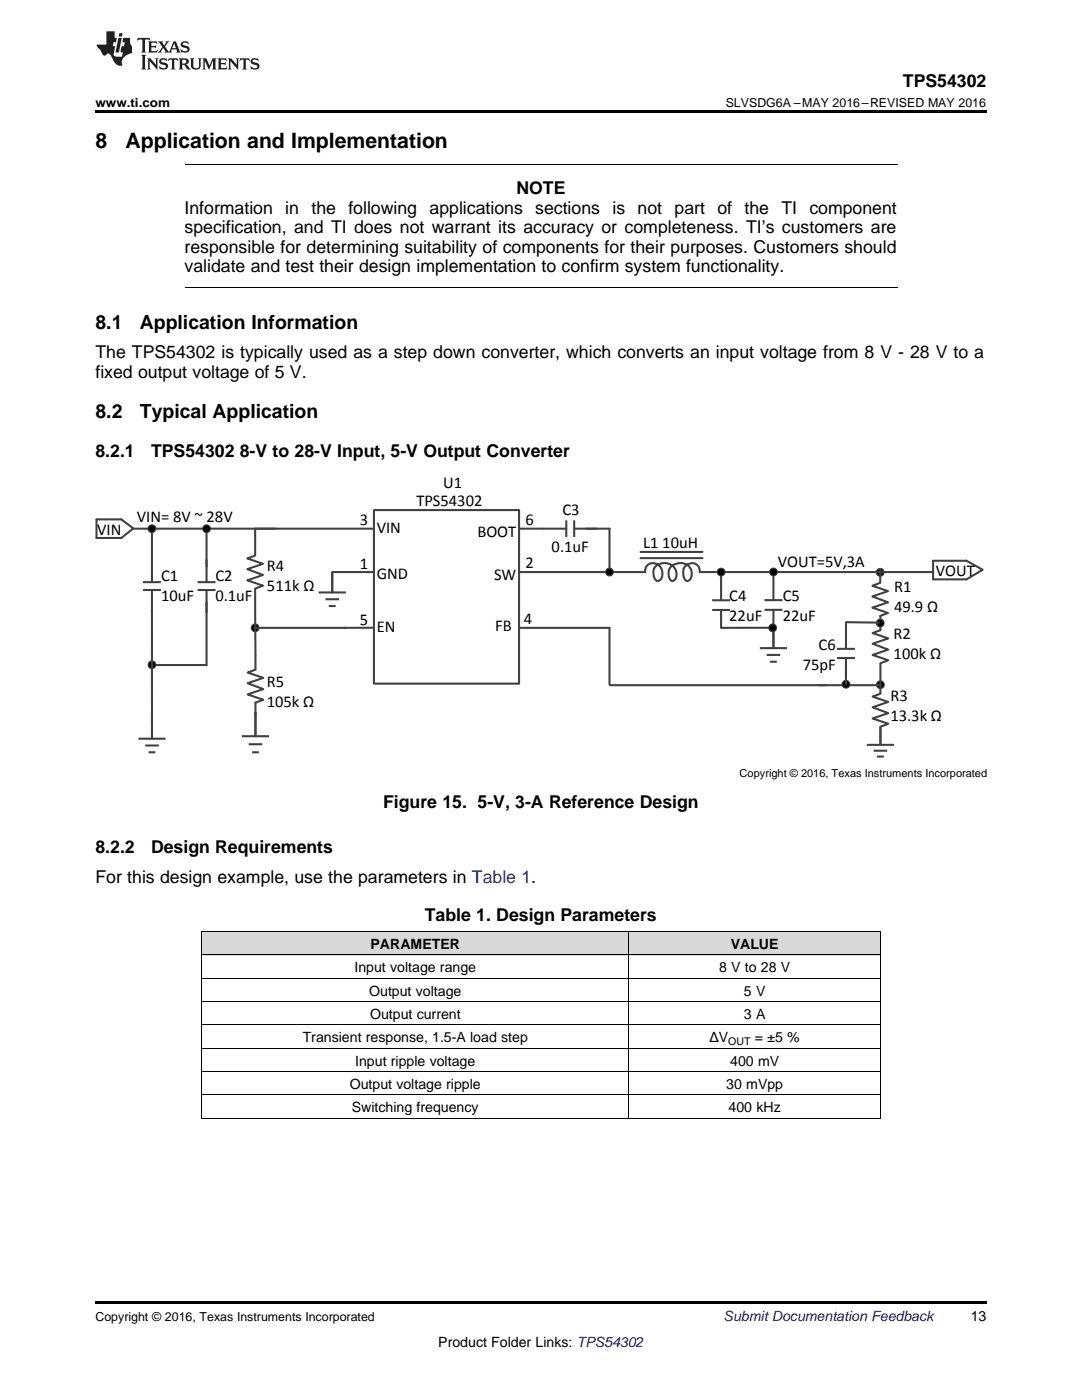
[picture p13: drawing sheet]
<svg xmlns="http://www.w3.org/2000/svg" width="216mm" height="279mm" viewBox="0 0 216 279" stroke-linecap="round" stroke-linejoin="round" font-family="sans-serif">
<defs><g id="words">
<g font-size="4.2">
<text x="19" y="29.6">8</text>
<text x="25" y="29.6">Application and Implementation</text>
</g>
<g font-size="3.9">
<text x="19" y="65.6">8.1</text>
<text x="27.9" y="65.6">Application Information</text>
<text x="19" y="83.5">8.2</text>
<text x="27.9" y="83.5">Typical Application</text>
</g>
<g font-size="3.5">
<text x="180.2" y="17.3">TPS54302</text>
<text x="103" y="38.8">NOTE</text>
<text x="36.8" y="42.7">Information</text>
<text x="36.8" y="46.6">specification, and TI does not warrant its accuracy or completeness. TI’s customers are</text>
<text x="56.9" y="42.7">in the</text>
<text x="69.5" y="42.7">following applications</text>
<text x="106.8" y="42.7">sections</text>
<text x="122.2" y="42.7">is</text>
<text x="127.2" y="42.7">not</text>
<text x="134.6" y="42.7">part</text>
<text x="143.1" y="42.7">of</text>
<text x="148.5" y="42.7">the</text>
<text x="155.9" y="42.7">TI component</text>
<text x="36.8" y="50.4">responsible for determining suitability of components for their purposes. Customers should</text>
<text x="36.8" y="54.3">validate and test their design implementation to confirm system functionality.</text>
<text x="19" y="71.5">The TPS54302 is typically used as a step down converter, which converts an input voltage from 8 V - 28 V to a</text>
<text x="19" y="75.4">fixed output voltage of 5 V.</text>
<text x="19" y="91.2">8.2.1</text>
<text x="30.1" y="91.2">TPS54302</text>
<text x="47.9" y="91.2">8-V to 28-V Input, 5-V Output Converter</text>
<text x="76.4" y="161.3">Figure 15. 5-V, 3-A Reference Design</text>
<text x="19" y="170.2">8.2.2</text>
<text x="30.1" y="170.2">Design Requirements</text>
<text x="19" y="176.1">For this design example, use the parameters in Table 1.</text>
<text x="84.8" y="183.9">Table 1. Design Parameters</text>
</g>
<g font-size="3.3">
<text x="83.1" y="100.9">TPS54302</text>
<text x="88.4" y="97.4">U1</text>
<text x="19.4" y="106.7">VIN</text>
<text x="27.3" y="104.2">VIN= 8V ~ 28V</text>
<text x="71.8" y="104.7">3</text>
<text x="75.2" y="106.3">VIN</text>
<text x="95.3" y="107.1">BOOT</text>
<text x="104.9" y="104.8">6</text>
<text x="112.2" y="102.8">C3</text>
<text x="53.3" y="114">R4</text>
<text x="71.8" y="113.5">1</text>
<text x="104.9" y="113.3">2</text>
<text x="110.1" y="110.2">0.1uF</text>
<text x="128.4" y="109.4">L1 10uH</text>
<text x="155.2" y="113.2">VOUT=5V,3A</text>
<text x="32.1" y="116">C1</text>
<text x="32.1" y="119.9">10uF</text>
<text x="43" y="116">C2</text>
<text x="43" y="119.9">0.1uF</text>
<text x="53.3" y="117.9">511l Q</text>
<text x="75.2" y="115.5">GND</text>
<text x="98.6" y="115.7">SW</text>
<text x="145.5" y="120">C4</text>
<text x="156.2" y="120">C5</text>
<text x="178.4" y="118.2">R1</text>
<text x="186.7" y="115">VOUT</text>
<text x="71.8" y="124.6">5</text>
<text x="98.8" y="125.9">FB</text>
<text x="104.5" y="124.4">4</text>
<text x="145.5" y="123.9">22uF</text>
<text x="156.2" y="123.9">22uF</text>
<text x="178.4" y="122.1">49.9 Q</text>
<text x="75.2" y="126.1">EN</text>
<text x="163.3" y="129.8">C6</text>
<text x="178.3" y="127.6">R2</text>
<text x="178.3" y="131.6">100l Q</text>
<text x="53.2" y="137.2">R5</text>
<text x="160.2" y="133.7">75pF</text>
<text x="53.2" y="141.1">105l Q</text>
<text x="177.7" y="140">R3</text>
<text x="177.7" y="144">13.3l Q</text>
</g>
<g font-size="2.8">
<text x="73.9" y="189.4">PARAMETER</text>
<text x="145.8" y="189.4">VALUE</text>
<text x="70.7" y="194">Input voltage range</text>
<text x="143.5" y="194">8 V to 28 V</text>
<text x="73.7" y="198.7">Output voltage</text>
<text x="73.8" y="203.3">Output current</text>
<text x="148.4" y="198.7">5 V</text>
<text x="148.4" y="203.3">3 A</text>
<text x="60.4" y="208">Transient response, 1.5-A load step</text>
<text x="141.6" y="208">ΔV</text>
<text x="150.6" y="208">= ±5 %</text>
<text x="70.9" y="212.7">Input ripple voltage</text>
<text x="145.7" y="212.7">400 mV</text>
<text x="69.8" y="217.3">Output voltage ripple</text>
<text x="70.2" y="222">Switching frequency</text>
<text x="144.9" y="217.3">30 mVpp</text>
<text x="145.4" y="222">400 kHz</text>
<text x="193.7" y="263.6">13</text>
<text x="87.5" y="268.9">Product Folder Links: TPS54302</text>
</g>
<text font-size="2.8" fill="#0000c8" x="144.4" y="263.6">Submit Documentation Feedback</text>
<g font-size="2.5">
<text x="19" y="21.4">www.ti.com</text>
<text x="144.8" y="21.4">SLVSDG6A –MAY 2016–REVISED MAY 2016</text>
<text x="19" y="263.6">Copyright © 2016, Texas Instruments Incorporated</text>
</g>
<text font-size="2.2" x="147.6" y="155">Copyright © 2016, Texas Instruments Incorporated</text>
<text font-size="2.1" x="145.3" y="208.6">OUT</text>
</g></defs>
<g fill="#d8d8d8">
<path d="M40.2 186h85.4v4.6h-85.4z"/>
<path d="M125.6 186h50.1v4.6h-50.1z"/>
</g>
<path d="M19 22h177.8v.5h-177.8zM40.2 223.2h.1zM175.6 223.2h.1zM19 259.7h177.8v.5h-177.8z" fill="#000"/>
<g fill="none" stroke="#000" stroke-width=".2">
<path d="M36.8 32.8h142.3M36.8 57.4h142.3M40.2 199.9h135.4M40.2 195.2h135.4M40.2 190.6h135.4M40.2 185.9h135.4M40.3 185.9v37.3M125.5 185.9v37.3M175.6 185.9v37.3M40.2 218.5h135.4M40.2 213.9h135.4M40.2 209.2h135.4"/>
<path d="M40.2 204.6h135.4M40.2 223.2h135.5"/>
</g>
<g fill="none" stroke="#404040" stroke-width=".41">
<path d="M19.3 103.7h4.9l2.4 1.8-2.4 1.9h-4.9zM26.7 105.5h47.6M28.5 116.2h3.6M28.5 117.8h3.6M30.3 105.7v10.5M30.3 117.8v29.6M39.4 116.2h3.6M39.4 117.8h3.6M41.2 117.8v14.9h-10.9M41.2 105.7v10.5M50.9 105.5v5.4l-1.5 .6 3.1 1-3.1 1.1 3.1 1.2-3.1 1 3.1 1.1-1.6 .6 .1 16.1-1.6 .6 3.1 1.1-3.1 1.1 3.1 1.1-3.1 1.1 3.1 1.1-1.5 .5v6.7M63.6 118.2h5.4"/>
<path d="M64.9 119.6h2.7M66.3 114.2v4M66.4 114.2h8.2M74.6 101.8h29v34.6h-29zM103.6 114.2h25.2M103.8 105.5h9.2M113 103.8v3.4M114.6 103.8v3.4M114.6 105.5h7v8.7M127.8 111.4h12.4M127.8 110.1h12.4M128.8 114a1.69 1.69 0 0 1 1.6-1.6 1.69 1.69 0 0 1 1.7 1.5 1.42 1.42 0 0 1-.9 2.1 1.93 1.93 0 0 1-.5-2.8 2.39 2.39 0 0 1 3.1-.6 2.39 2.39 0 0 1 1 3l-.6 .4a.82 .82 0 0 1-.7-.8 2.1 2.1 0 0 1 2.3-2.8 2.05 2.05 0 0 1 2 1.1 2.05 2.05 0 0 1-.3 2.3l-.4 .2a.85 .85 0 0 1-.7-.9 1.86 1.86 0 0 1 .4-2.2 1.86 1.86 0 0 1 2.3-.2l.5 .8v.5"/>
<path d="M139.6 114.2h46.6M142.1 119.8h3.6M143.9 114.2v5.6M152.5 119.8h3.6M154.3 114.1v5.7M175.6 113.4v2.9l-1.5 .6 3.1 1.1-3.1 1 3.1 1.2-3.1 1.1 3.1 1-1.6 .6M186.2 111.9h6.7l3.2 1.8-3.2 1.9h-6.7zM50.9 125.3h18.1M65.6 120.9h1.4M74.3 125.3h-5.5M103.6 125.3h18v11.3M121.7 136.7h43.1"/>
<path d="M142.1 121.7h3.6M143.9 121.8v3.5h10.4M151.6 129.3h5.4M152.5 121.7h3.6M153 130.7h2.7M153.7 132.1h1.3M154.3 121.8v7.5M163.2 136.7h12.5M167 129.5h3.6M167 131.3h3.6M168.8 131.4v5.2M175.4 124.3l-6.6-.1v5.3"/>
<path d="M175.7 122.9v2.9l-1.6 .5 3.1 1.1-3.1 1.1 3.1 1.1-3.1 1.1 3.1 1.1-1.5 .6v6l-1.6 .6 3.1 1.1-3.1 1.1 3.1 1.1-3.1 1.1 3.1 1.1-1.5 .5M27.6 147.4h5.4M29 148.8h2.7M29.6 150.1h1.4M48.3 146.9h5.4M49.6 148.5h2.7M50.3 150.1h1.4M173 148.7h5.4M174.3 149.8h2.7M175 151h1.4M175.7 145.1v3.6"/>
</g>
<g fill="#000">
<path d="M29.5 105.9h1.6v.4h-1.6z" fill-rule="evenodd"/>
<path d="M29.5 105.5h1.6v.4h-1.6z" fill-rule="evenodd"/>
<path d="M29.5 105.1h1.6v.4h-1.6z" fill-rule="evenodd"/>
<path d="M29.5 104.7h1.6v.4h-1.6z" fill-rule="evenodd"/>
<path d="M40.4 105.9h1.6v.4h-1.6z" fill-rule="evenodd"/>
<path d="M40.4 105.5h1.6v.4h-1.6z" fill-rule="evenodd"/>
<path d="M40.4 105.1h1.6v.4h-1.6z" fill-rule="evenodd"/>
<path d="M40.4 104.7h1.6v.4h-1.6z" fill-rule="evenodd"/>
<path d="M120.8 114.6h1.6v.3h-1.6z" fill-rule="evenodd"/>
<path d="M120.8 114.2h1.6v.4h-1.6z" fill-rule="evenodd"/>
<path d="M120.8 113.8h1.6v.4h-1.6z" fill-rule="evenodd"/>
<path d="M120.8 113.4h1.6v.4h-1.6z" fill-rule="evenodd"/>
<path d="M143.1 114.6h1.6v.3h-1.6z" fill-rule="evenodd"/>
<path d="M143.1 114.2h1.6v.4h-1.6z" fill-rule="evenodd"/>
<path d="M143.1 113.8h1.6v.4h-1.6z" fill-rule="evenodd"/>
<path d="M143.1 113.4h1.6v.4h-1.6z" fill-rule="evenodd"/>
<path d="M153.6 114.5h1.5v.4h-1.5z" fill-rule="evenodd"/>
<path d="M153.6 114.1h1.5v.4h-1.5z" fill-rule="evenodd"/>
<path d="M153.6 113.8h1.5v.3h-1.5z" fill-rule="evenodd"/>
<path d="M153.6 113.4h1.5v.4h-1.5z" fill-rule="evenodd"/>
<path d="M174.9 114.6h1.5v.4h-1.5z" fill-rule="evenodd"/>
<path d="M174.9 114.2h1.5v.4h-1.5z" fill-rule="evenodd"/>
<path d="M174.9 113.8h1.5v.4h-1.5z" fill-rule="evenodd"/>
<path d="M174.9 113.4h1.5v.4h-1.5z" fill-rule="evenodd"/>
<path d="M29.5 133.1h1.6v.4h-1.6z" fill-rule="evenodd"/>
<path d="M29.5 132.7h1.6v.4h-1.6z" fill-rule="evenodd"/>
<path d="M29.5 132.3h1.6v.4h-1.6z" fill-rule="evenodd"/>
<path d="M29.5 131.9h1.6v.4h-1.6z" fill-rule="evenodd"/>
<path d="M50.1 125.7h1.6v.4h-1.6z" fill-rule="evenodd"/>
<path d="M50.1 125.3h1.6v.4h-1.6z" fill-rule="evenodd"/>
<path d="M50.1 124.9h1.6v.4h-1.6z" fill-rule="evenodd"/>
<path d="M50.1 124.5h1.6v.4h-1.6z" fill-rule="evenodd"/>
<path d="M153.4 125.7h1.6v.4h-1.6z" fill-rule="evenodd"/>
<path d="M153.4 125.3h1.6v.4h-1.6z" fill-rule="evenodd"/>
<path d="M153.4 124.9h1.6v.4h-1.6z" fill-rule="evenodd"/>
<path d="M153.4 124.5h1.6v.4h-1.6z" fill-rule="evenodd"/>
<path d="M168 136.9h1.6v.4h-1.6z" fill-rule="evenodd"/>
<path d="M168 136.6h1.6v.3h-1.6z" fill-rule="evenodd"/>
<path d="M168 136.2h1.6v.4h-1.6z" fill-rule="evenodd"/>
<path d="M168 135.8h1.6v.4h-1.6z" fill-rule="evenodd"/>
<path d="M174.9 124.7h1.5v.4h-1.5z" fill-rule="evenodd"/>
<path d="M174.9 124.3h1.5v.4h-1.5z" fill-rule="evenodd"/>
<path d="M174.9 124h1.5v.3h-1.5z" fill-rule="evenodd"/>
<path d="M174.9 123.6h1.5v.4h-1.5z" fill-rule="evenodd"/>
<path d="M174.9 137h1.6v.4h-1.6z" fill-rule="evenodd"/>
<path d="M174.9 136.6h1.6v.4h-1.6z" fill-rule="evenodd"/>
<path d="M174.9 136.3h1.6v.3h-1.6z" fill-rule="evenodd"/>
<path d="M174.9 135.9h1.6v.4h-1.6z" fill-rule="evenodd"/>
</g>
<g fill="none" stroke="#404040" stroke-width=".2">
<circle cx="30.3" cy="105.5" r=".78"/>
<circle cx="41.2" cy="105.5" r=".78"/>
<circle cx="121.6" cy="114.2" r=".78"/>
<circle cx="143.9" cy="114.2" r=".78"/>
<circle cx="154.3" cy="114.1" r=".78"/>
<circle cx="175.6" cy="114.2" r=".78"/>
<circle cx="30.3" cy="132.7" r=".78"/>
<circle cx="50.9" cy="125.3" r=".78"/>
<circle cx="154.2" cy="125.3" r=".78"/>
<circle cx="168.8" cy="136.6" r=".78"/>
<circle cx="175.6" cy="124.3" r=".78"/>
<circle cx="175.7" cy="136.6" r=".78"/>
</g>
<g fill="#231f20">
<path d="M27.5 7.6l-.1 .5 .4-.2h.6v.1v2.1l-.2 .4h1l-.3-.4v-2.1l.1-.1h.5l.5 .2-.2-.5zM29.5 8.3l.2 .3v1.5l-.2 .4h1.8l.2-.6a1.04 1.04 0 0 1-1.3 .2v-.7h.6l.3 .2v-.6l-.3 .2h-.6v-.6l.8-.1 .4 .3-.2-.5zM31.5 8.3l.9 1.1-.9 1.1h.8l-.2-.2 .5-.7 .4 .7-.2 .2h1.5l-.1-.2 .1-.4h.9l.1 .4-.2 .2h1l-.3-.3-.7-1.9h-.5l-.9 2-.8-1 .9-1h-.8l.1 .3-.3 .5-.4-.6 .2-.2zM34.7 8.6l.4 1h-.7zM36.3 8.4a.63 .63 0 0 0-.2 .7 .63 .63 0 0 0 .6 .4l.6 .2 .1 .2a.75 .75 0 0 1-.7 .4 .75 .75 0 0 1-.6-.5l.1 .7 .1-.1a1.11 1.11 0 0 0 1.5-.6 1.13 1.13 0 0 0-1.2-.8l-.1-.4a1.04 1.04 0 0 1 1.2 .2l-.2-.5-.1 .1-.5-.2zM28.2 10.9l.2 .4v2.2l-.2 .4h1l-.3-.4v-2.2l.3-.4zM29.3 11.6l.3 .4v1.5l-.3 .4h.8l-.2-.4v-1.3l1.5 1.7v-1.9l.2-.4h-.7l.2 .4v.9l-1.1-1.3zM32 11.8a.62 .62 0 0 0-.2 .7 .62 .62 0 0 0 .6 .4l.6 .1 .1 .3a.76 .76 0 0 1-.7 .3 .76 .76 0 0 1-.6-.4l.1 .7 .1-.1a1.11 1.11 0 0 0 1.5-.6 1.13 1.13 0 0 0-1.2-.8l-.1-.4a1.04 1.04 0 0 1 1.2 .2l-.2-.6-.1 .1-.5-.1zM33.7 11.6l-.2 .6a.61 .61 0 0 1 .8-.3v1.6l-.2 .4h.9l-.2-.4v-1.6a.63 .63 0 0 1 .8 .3l-.2-.6zM35.6 11.6l.3 .4v1.5l-.3 .4h1l-.2-.2v-.8l.5 .2a.76 .76 0 0 0 1.2 .7l-1-1a.58 .58 0 0 0 .6-.5 .58 .58 0 0 0-.5-.6zM36.4 11.9h.1a.45 .45 0 0 1 .5 .1 .45 .45 0 0 1 .1 .5l-.7 .2zM37.9 11.6l.2 .2a2.17 2.17 0 0 0 .3 1.9 .99 .99 0 0 0 1.6-.6v-1.1l.2-.4h-.7l.2 .2a1.92 1.92 0 0 1-.2 1.8 .6 .6 0 0 1-.9-.5v-1.1l.2-.4zM40.4 11.6l.2 .4v1.5l-.2 .4h.7l-.2-.4v-1.4l.8 1.8 .8-1.8v1.4l-.2 .4h.9l-.2-.4v-1.5l.2-.4h-.8l-.6 1.5-.6-1.5zM43.4 11.6l.2 .4v1.5l-.2 .4h1.8l.2-.6a1.04 1.04 0 0 1-1.3 .1v-.6h.5l.4 .2v-.6l-.4 .2h-.5v-.7h.8l.3 .3-.1-.6zM45.5 11.6l.2 .4v1.5l-.2 .4h.7l-.2-.4v-1.3l1.5 1.7v-1.9l.2-.4h-.7l.2 .4v.9l-1.1-1.3zM47.9 11.6l-.1 .6a.61 .61 0 0 1 .8-.3v1.6l-.3 .4h1l-.3-.4 .1-1.6a.63 .63 0 0 1 .7 .3l-.1-.6zM50.2 11.8a.62 .62 0 0 0-.2 .7 .62 .62 0 0 0 .6 .4l.6 .1 .2 .3a.76 .76 0 0 1-.8 .3 .76 .76 0 0 1-.6-.4l.1 .7 .2-.1a1.11 1.11 0 0 0 1.5-.6 1.13 1.13 0 0 0-1.3-.8l-.1-.4a1.04 1.04 0 0 1 1.2 .2l-.1-.6-.2 .1-.5-.1z"/>
<path d="M21.2 6.3v2.6h-1.9l.1 .4 .7 .9a.91 .91 0 0 0 1 .8 .56 .56 0 0 1 .5-.3 .56 .56 0 0 1 .5 .3l.4 .8a1.53 1.53 0 0 0 1.9 1.2 1.54 1.54 0 0 1 1-2.1l.9-.3v-1.4a1.52 1.52 0 0 1-.3-1.6h-1.4l-.2 .8h.5l-.2 .8h-.4l-.2 1v.2l.4 .1-.2 .8a1.93 1.93 0 0 1-1.6-.3l.3-1.8h-.5l.2-.8h.4l.2-.8h-.4v-1.3zM23.6 7.6l-.6 2.9h.7l.6-2.9zM23.8 6.6l-.1 .7h.6l.2-.7z"/>
</g>
<use href="#words"/>
</svg>
